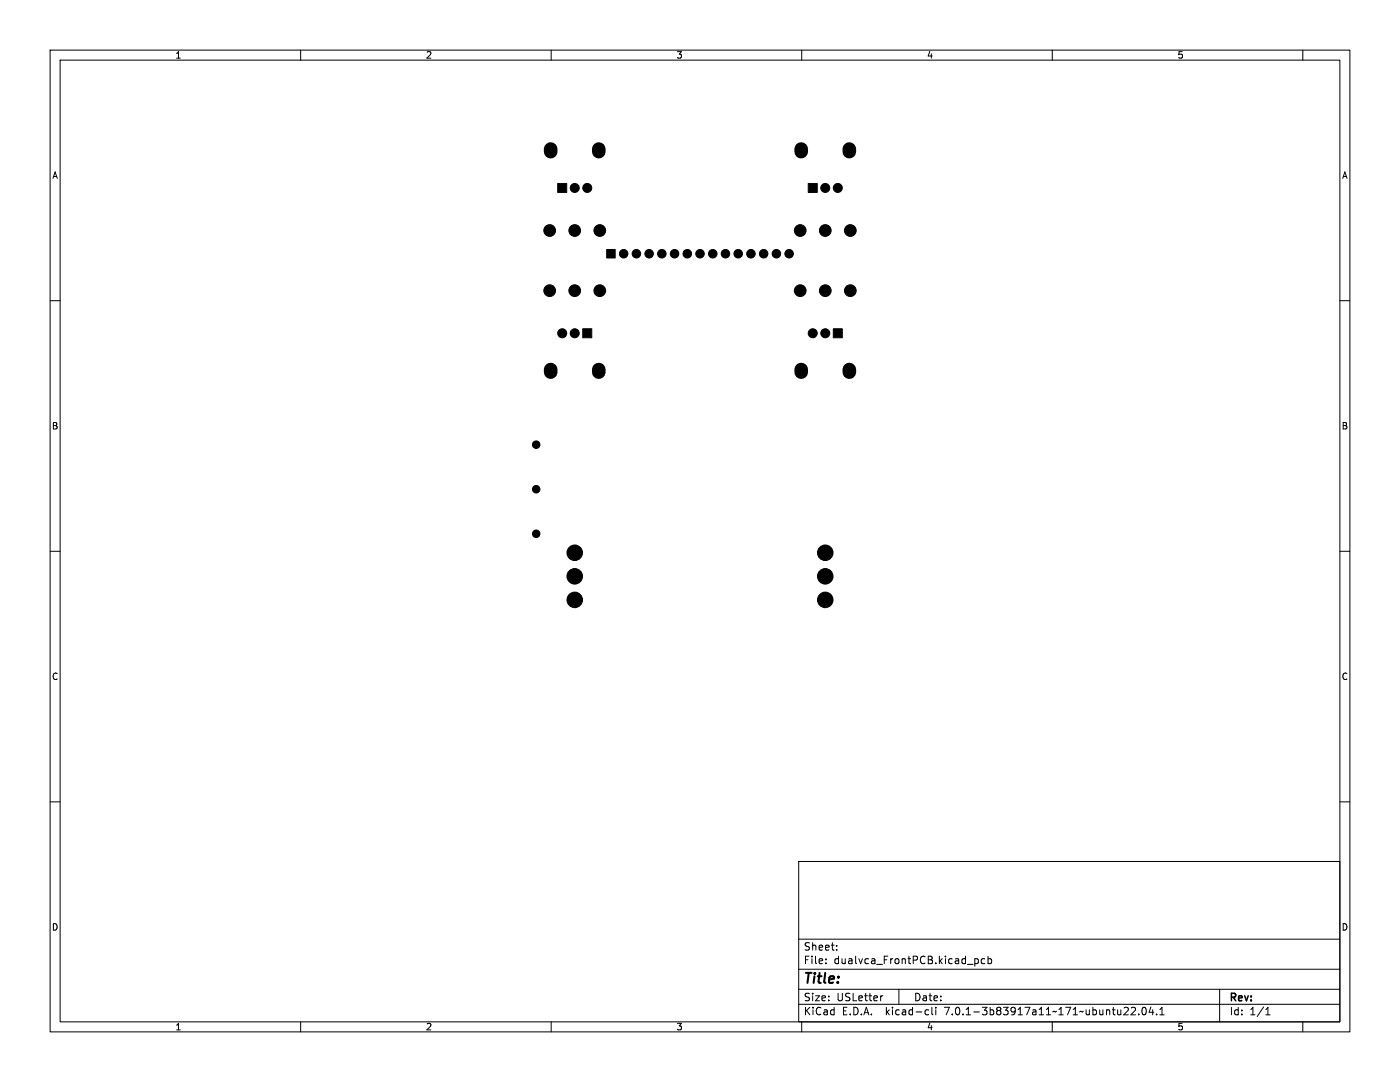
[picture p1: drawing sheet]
<svg xmlns="http://www.w3.org/2000/svg" width="279mm" height="216mm" viewBox="0 0 279 216" stroke-linecap="round" stroke-linejoin="round" font-family="sans-serif">
<defs><g id="words">
<text font-size="2.8" x="160.4" y="196.7">Title:</text>
<g font-size="2.1">
<text x="160.4" y="189.8">Sheet:</text>
<text x="160.4" y="192.5">File:</text>
<text x="166.4" y="192.5">dualvca_FrontPCB.kicad_pcb</text>
<text x="160.4" y="202.7">KiCad</text>
<text x="160.4" y="199.9">Size:</text>
<text x="167" y="199.9">USLetter</text>
<text x="168" y="202.7">E.D.A.</text>
<text x="176.8" y="202.7">kicad-cli</text>
<text x="182.4" y="199.9">Date:</text>
<text x="188.6" y="202.7">7.0.1-3b83917a11~171~ubuntu22.04.1</text>
<text x="245.4" y="200.1">Rev:</text>
<text x="245.4" y="202.7">Id:</text>
<text x="249.4" y="202.7">1/1</text>
</g>
<g font-size="1.8">
<text x="35" y="11.8">1</text>
<text x="85" y="11.8">2</text>
<text x="135" y="11.8">3</text>
<text x="185" y="11.8">4</text>
<text x="235" y="11.8">5</text>
<text x="10.4" y="35.8">A</text>
<text x="267.8" y="35.8">A</text>
<text x="10.3" y="85.8">B</text>
<text x="267.7" y="85.8">B</text>
<text x="10.3" y="135.8">C</text>
<text x="267.7" y="135.8">C</text>
<text x="10.3" y="185.8">D</text>
<text x="267.7" y="185.8">D</text>
<text x="35" y="205.7">1</text>
<text x="85" y="205.7">2</text>
<text x="135" y="205.7">3</text>
<text x="185" y="205.7">4</text>
<text x="235" y="205.7">5</text>
</g>
</g></defs>
<g fill="none" stroke="#000" stroke-width=".2">
<path d="M10 10h259.4v195.9h-259.4zM12 12h255.4v191.9h-255.4zM60 10v2M110 10v2M160 10v2M210 10v2M260 10v2M10 60h2M267.4 60h2M10 110h2M267.4 110h2M10 160h2"/>
<path d="M267.4 160h2M159.4 171.9h108v32h-108zM159.4 197.4h108M159.4 193.4h108M159.4 187.4h108M164.8 192.2v.1M164.8 191.4v.1M167 189.5v.1M167 188.7v.1M176.2 198.7l-.3 .1M179.4 197.4v3M194.5 191.4l.5-.1 .3 .3-.2 .6h-.6"/>
<path d="M196.5 191.4l-.4-.1-.3 .3 .2 .6h.5M197.2 191.4l.4-.1 .3 .3-.1 .6h-.6M197.2 190.8v1.5M243.4 197.4v6.5M60 203.9v2M110 203.9v2M159.4 200.4h108M160 203.9v2M184.9 201.5l.4 .1M185.3 202.4l-.4 .1M186 201v1.3l.2 .2M186.8 201v.1"/>
<path d="M186.8 201.5v1M210 203.9v2M224.3 202.5h.9M225.1 201.1v.5M225.8 201.1l.5-.1 .3 .4-.9 1.1h.9M227.3 202.4v.1M228.1 201.1l.2-.1a.8 .8 0 0 1 .5 .7 .8 .8 0 0 1-.5 .8 1 1 0 0 1-.2-1.4zM229.7 200.9l-.4 1.1h1M230 201.5v1M230.8 202.4v.1M231.5 202.5h.8M231.5 201.4l.4-.4v1.5"/>
<path d="M252.6 202.5h.9M252.6 201.4l.4-.4v1.5M260 203.9v2"/>
</g>
<path d="M109.9 29.7v.6M119.5 29.7v.6M159.9 29.7v.6M169.5 29.7v.6M109.9 73.7v.6M119.5 73.7v.6M159.9 73.7v.6M169.5 73.7v.6" fill="none" stroke="#000" stroke-width="2.7"/>
<g fill="#000" stroke="#000" stroke-width=".2">
<path d="M111.3 36.6h1.8v1.8h-1.8zM161.3 36.6h1.8v1.8h-1.8zM121.1 49.8h1.7v1.7h-1.7zM116.3 65.6h1.8v1.8h-1.8zM166.3 65.6h1.8v1.8h-1.8z"/>
<circle cx="114.7" cy="37.5" r=".9"/>
<circle cx="117.2" cy="37.5" r=".9"/>
<circle cx="164.7" cy="37.5" r=".9"/>
<circle cx="167.2" cy="37.5" r=".9"/>
<circle cx="109.7" cy="46" r="1.17"/>
<circle cx="109.7" cy="58" r="1.17"/>
<circle cx="114.7" cy="46" r="1.17"/>
<circle cx="114.7" cy="58" r="1.17"/>
<circle cx="119.7" cy="46" r="1.17"/>
<circle cx="119.7" cy="58" r="1.17"/>
<circle cx="124.5" cy="50.6" r=".85"/>
<circle cx="127" cy="50.6" r=".85"/>
<circle cx="129.5" cy="50.6" r=".85"/>
<circle cx="132.1" cy="50.6" r=".85"/>
<circle cx="134.6" cy="50.6" r=".85"/>
<circle cx="137.2" cy="50.6" r=".85"/>
<circle cx="139.7" cy="50.6" r=".85"/>
<circle cx="142.2" cy="50.6" r=".85"/>
<circle cx="144.8" cy="50.6" r=".85"/>
<circle cx="147.3" cy="50.6" r=".85"/>
<circle cx="149.9" cy="50.6" r=".85"/>
<circle cx="152.4" cy="50.6" r=".85"/>
<circle cx="154.9" cy="50.6" r=".85"/>
<circle cx="157.5" cy="50.6" r=".85"/>
<circle cx="159.7" cy="46" r="1.17"/>
<circle cx="159.7" cy="58" r="1.17"/>
<circle cx="164.7" cy="46" r="1.17"/>
<circle cx="164.7" cy="58" r="1.17"/>
<circle cx="169.7" cy="46" r="1.17"/>
<circle cx="169.7" cy="58" r="1.17"/>
<circle cx="112.2" cy="66.5" r=".9"/>
<circle cx="114.7" cy="66.5" r=".9"/>
<circle cx="162.2" cy="66.5" r=".9"/>
<circle cx="164.7" cy="66.5" r=".9"/>
<circle cx="107" cy="88.7" r=".75"/>
<circle cx="107" cy="97.6" r=".75"/>
<circle cx="107" cy="106.5" r=".75"/>
<circle cx="114.7" cy="110.3" r="1.55"/>
<circle cx="114.7" cy="115" r="1.55"/>
<circle cx="114.7" cy="119.7" r="1.55"/>
<circle cx="164.7" cy="110.3" r="1.55"/>
<circle cx="164.7" cy="115" r="1.55"/>
<circle cx="164.7" cy="119.7" r="1.55"/>
</g>
<use href="#words"/>
</svg>
